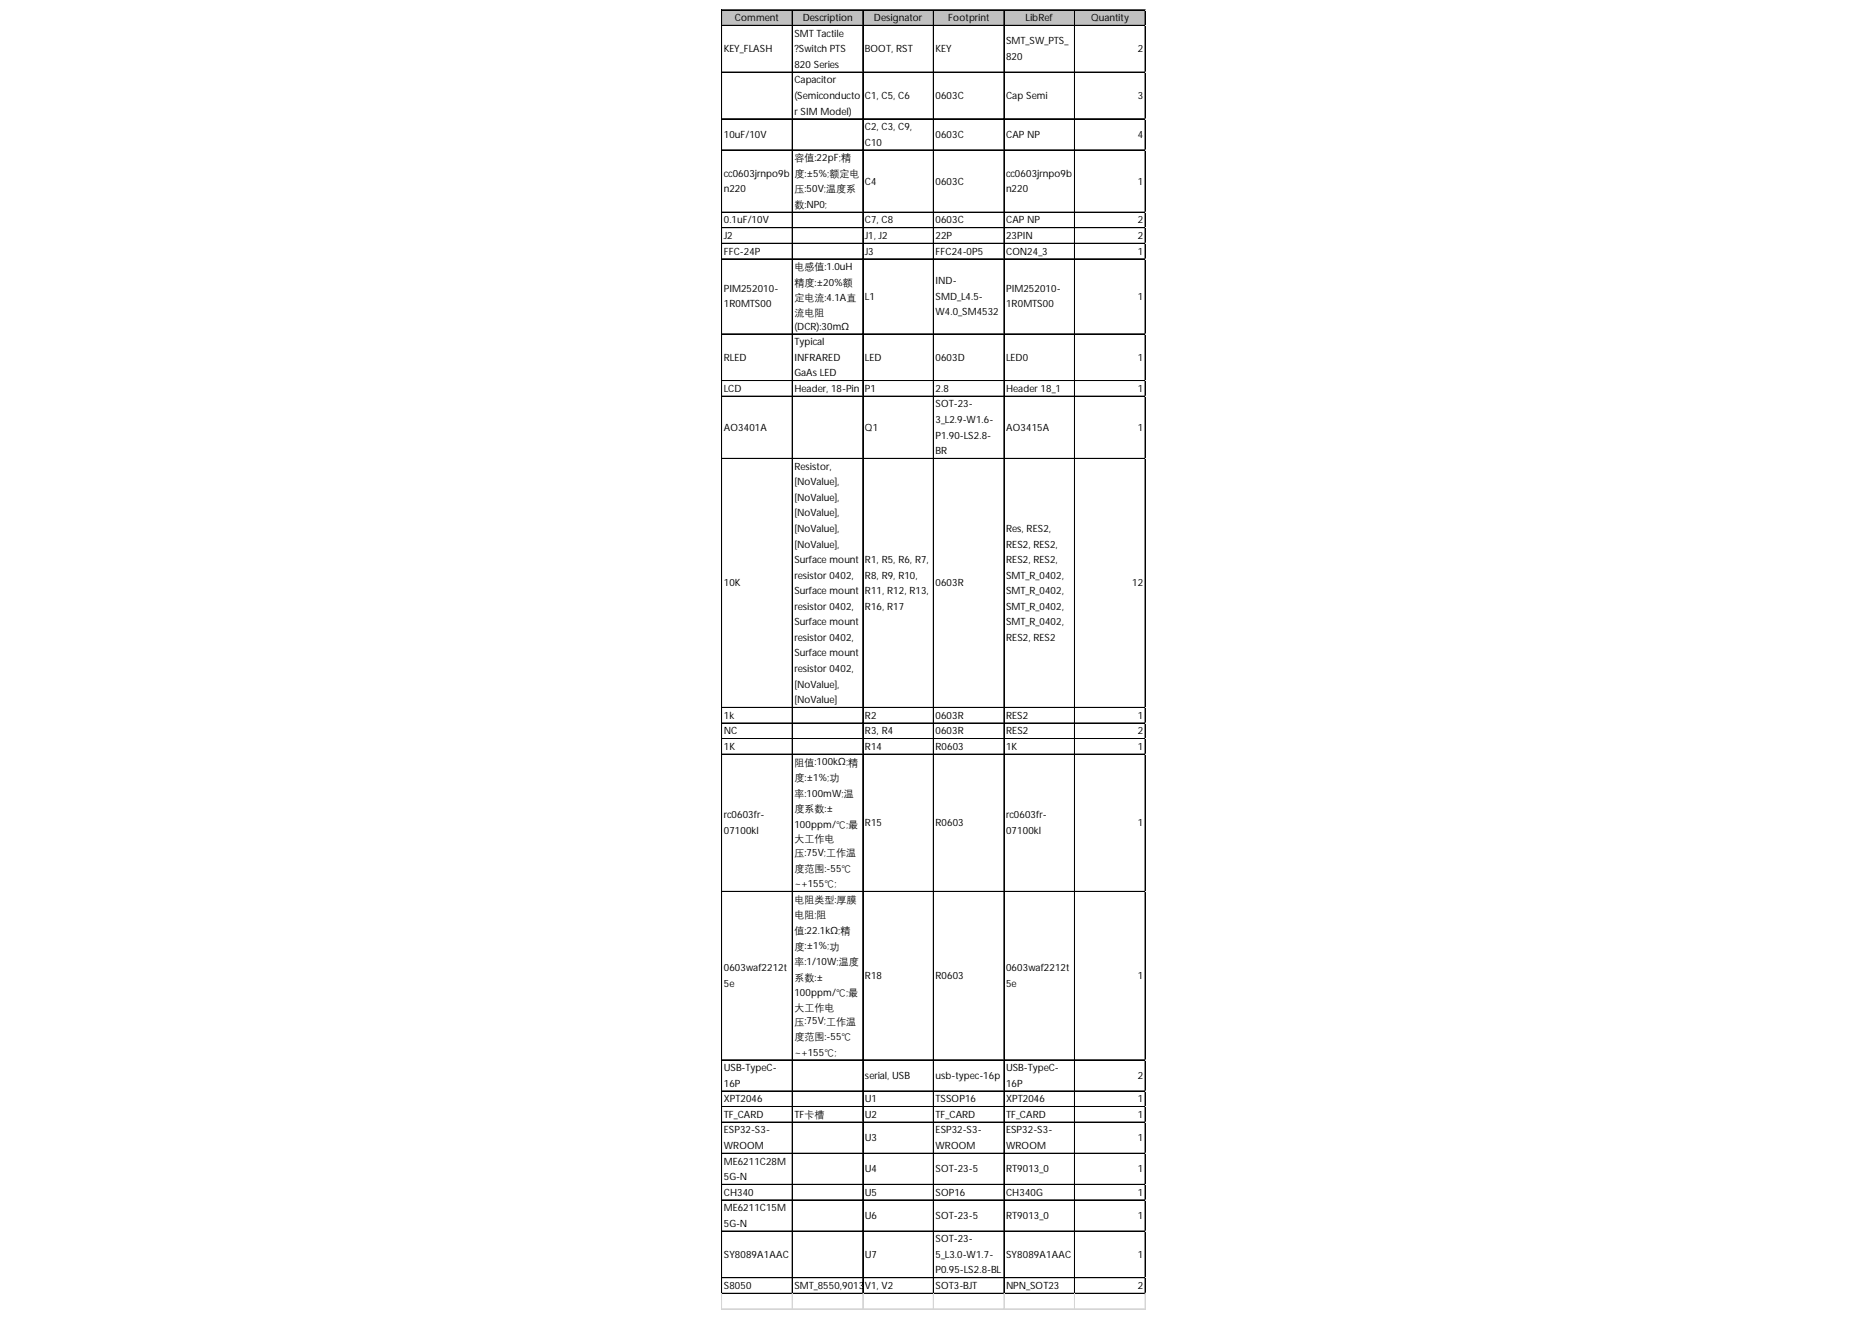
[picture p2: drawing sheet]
<svg xmlns="http://www.w3.org/2000/svg" width="297mm" height="210mm" viewBox="0 0 297 210" stroke-linecap="round" stroke-linejoin="round" font-family="sans-serif">
<defs><g id="words">
<g font-size="1.6">
<text x="116.7" y="3.4">Comment</text>
<text x="126.2" y="5.8">SMT Tactile</text>
<text x="127.5" y="3.4">Description</text>
<text x="138.8" y="3.4">Designator</text>
<text x="150.6" y="3.4">Footprint</text>
<text x="162.9" y="3.4">LibRef</text>
<text x="173.3" y="3.4">Quantity</text>
<text x="115" y="8.3">KEY_FLASH</text>
<text x="126.2" y="8.3">?Switch PTS</text>
<text x="126.2" y="10.8">820 Series</text>
<text x="137.4" y="8.3">BOOT, RST</text>
<text x="148.6" y="8.3">KEY</text>
<text x="159.8" y="7.1">SMT_SW_PTS_</text>
<text x="159.8" y="9.5">820</text>
<text x="180.7" y="8.3">2</text>
<text x="126.2" y="13.2">Capacitor</text>
<text x="126.2" y="15.7">(Semiconducto</text>
<text x="137.4" y="15.7">C1, C5, C6</text>
<text x="148.6" y="15.7">0603C</text>
<text x="159.8" y="15.7">Cap Semi</text>
<text x="180.7" y="15.7">3</text>
<text x="115" y="21.9">10uF/10V</text>
<text x="126.2" y="18.2">r SIM Model)</text>
<text x="137.4" y="20.7">C2, C3, C9,</text>
<text x="137.4" y="23.1">C10</text>
<text x="148.6" y="21.9">0603C</text>
<text x="159.8" y="21.9">CAP NP</text>
<text x="180.7" y="21.9">4</text>
<text x="115" y="28.1">cc0603jrnpo9b</text>
<text x="126.2" y="25.6">容值:22pF;精</text>
<text x="126.2" y="28.1">度:±5%;额定电</text>
<text x="137.4" y="29.3">C4</text>
<text x="148.6" y="29.3">0603C</text>
<text x="159.8" y="28.1">cc0603jrnpo9b</text>
<text x="180.7" y="29.3">1</text>
<text x="115" y="30.5">n220</text>
<text x="115" y="35.5">0.1uF/10V</text>
<text x="126.2" y="30.6">压:50V;温度系</text>
<text x="126.2" y="33">数:NP0;</text>
<text x="137.4" y="35.5">C7, C8</text>
<text x="148.6" y="35.5">0603C</text>
<text x="159.8" y="30.5">n220</text>
<text x="159.8" y="35.5">CAP NP</text>
<text x="180.7" y="35.5">2</text>
<text x="115" y="38">J2</text>
<text x="115" y="40.4">FFC-24P</text>
<text x="137.4" y="38">J1, J2</text>
<text x="137.4" y="40.4">J3</text>
<text x="148.6" y="38">22P</text>
<text x="148.6" y="40.4">FFC24-0P5</text>
<text x="159.8" y="38">23PIN</text>
<text x="159.8" y="40.4">CON24_3</text>
<text x="180.7" y="38">2</text>
<text x="180.7" y="40.4">1</text>
<text x="115" y="46.3">PIM252010-</text>
<text x="126.2" y="42.9">电感值:1.0uH</text>
<text x="126.2" y="45.4">精度:±20%额</text>
<text x="126.2" y="47.9">定电流:4.1A直</text>
<text x="137.4" y="47.6">L1</text>
<text x="148.6" y="45.1">IND-</text>
<text x="148.6" y="47.6">SMD_L4.5-</text>
<text x="159.8" y="46.3">PIM252010-</text>
<text x="180.7" y="47.6">1</text>
<text x="115" y="48.8">1R0MTS00</text>
<text x="126.2" y="50.1">流电阻</text>
<text x="126.2" y="52.3">(DCR):30mΩ</text>
<text x="148.6" y="50">W4.0_SM4532</text>
<text x="159.8" y="48.8">1R0MTS00</text>
<text x="115" y="57.3">RLED</text>
<text x="126.2" y="54.8">Typical</text>
<text x="126.2" y="57.3">INFRARED</text>
<text x="126.2" y="59.8">GaAs LED</text>
<text x="137.4" y="57.3">LED</text>
<text x="148.6" y="57.3">0603D</text>
<text x="159.8" y="57.3">LED0</text>
<text x="180.7" y="57.3">1</text>
<text x="115" y="62.2">LCD</text>
<text x="126.2" y="62.2">Header, 18-Pin</text>
<text x="137.4" y="62.2">P1</text>
<text x="148.6" y="62.2">2.8</text>
<text x="148.6" y="64.7">SOT-23-</text>
<text x="159.8" y="62.2">Header 18_1</text>
<text x="180.7" y="62.2">1</text>
<text x="115" y="68.4">AO3401A</text>
<text x="137.4" y="68.4">Q1</text>
<text x="148.6" y="67.2">3_L2.9-W1.6-</text>
<text x="148.6" y="69.6">P1.90-LS2.8-</text>
<text x="159.8" y="68.4">AO3415A</text>
<text x="180.7" y="68.4">1</text>
<text x="126.2" y="74.6">Resistor,</text>
<text x="126.2" y="77.1">[NoValue],</text>
<text x="148.6" y="72.1">BR</text>
<text x="126.2" y="79.5">[NoValue],</text>
<text x="126.2" y="82">[NoValue],</text>
<text x="126.2" y="84.5">[NoValue],</text>
<text x="126.2" y="86.9">[NoValue],</text>
<text x="126.2" y="89.4">Surface mount</text>
<text x="137.4" y="89.4">R1, R5, R6, R7,</text>
<text x="159.8" y="84.5">Res, RES2,</text>
<text x="159.8" y="86.9">RES2, RES2,</text>
<text x="159.8" y="89.4">RES2, RES2,</text>
<text x="115" y="93.1">10K</text>
<text x="126.2" y="91.9">resistor 0402,</text>
<text x="126.2" y="94.3">Surface mount</text>
<text x="137.4" y="91.9">R8, R9, R10,</text>
<text x="137.4" y="94.3">R11, R12, R13,</text>
<text x="148.6" y="93.1">0603R</text>
<text x="159.8" y="91.9">SMT_R_0402,</text>
<text x="159.8" y="94.3">SMT_R_0402,</text>
<text x="179.9" y="93.1">12</text>
<text x="126.2" y="96.8">resistor 0402,</text>
<text x="126.2" y="99.3">Surface mount</text>
<text x="126.2" y="101.8">resistor 0402,</text>
<text x="137.4" y="96.8">R16, R17</text>
<text x="159.8" y="96.8">SMT_R_0402,</text>
<text x="159.8" y="99.3">SMT_R_0402,</text>
<text x="159.8" y="101.8">RES2, RES2</text>
<text x="126.2" y="104.2">Surface mount</text>
<text x="126.2" y="106.7">resistor 0402,</text>
<text x="126.2" y="109.2">[NoValue],</text>
<text x="126.2" y="111.6">[NoValue]</text>
<text x="115" y="114.1">1k</text>
<text x="115" y="116.6">NC</text>
<text x="115" y="119.1">1K</text>
<text x="137.4" y="114.1">R2</text>
<text x="137.4" y="116.6">R3, R4</text>
<text x="137.4" y="119.1">R14</text>
<text x="148.6" y="114.1">0603R</text>
<text x="148.6" y="116.6">0603R</text>
<text x="148.6" y="119.1">R0603</text>
<text x="159.8" y="114.1">RES2</text>
<text x="159.8" y="116.6">RES2</text>
<text x="159.8" y="119.1">1K</text>
<text x="180.7" y="114.1">1</text>
<text x="180.7" y="116.6">2</text>
<text x="180.7" y="119.1">1</text>
<text x="126.2" y="121.5">阻值:100kΩ;精</text>
<text x="126.2" y="124">度:±1%;功</text>
<text x="115" y="129.9">rc0603fr-</text>
<text x="126.2" y="126.5">率:100mW;温</text>
<text x="126.2" y="129">度系数:±</text>
<text x="126.2" y="131.4">100ppm/℃;最</text>
<text x="137.4" y="131.2">R15</text>
<text x="148.6" y="131.2">R0603</text>
<text x="159.8" y="129.9">rc0603fr-</text>
<text x="180.7" y="131.2">1</text>
<text x="115" y="132.4">07100kl</text>
<text x="126.2" y="133.7">大工作电</text>
<text x="126.2" y="135.9">压:75V;工作温</text>
<text x="159.8" y="132.4">07100kl</text>
<text x="126.2" y="138.4">度范围:-55℃</text>
<text x="126.2" y="140.9">~+155℃;</text>
<text x="126.2" y="143.3">电阻类型:厚膜</text>
<text x="126.2" y="145.8">电阻;阻</text>
<text x="126.2" y="148.3">值:22.1kΩ;精</text>
<text x="115" y="154.2">0603waf2212t</text>
<text x="126.2" y="150.8">度:±1%;功</text>
<text x="126.2" y="153.2">率:1/10W;温度</text>
<text x="126.2" y="155.7">系数:±</text>
<text x="137.4" y="155.4">R18</text>
<text x="148.6" y="155.4">R0603</text>
<text x="159.8" y="154.2">0603waf2212t</text>
<text x="180.7" y="155.4">1</text>
<text x="115" y="156.7">5e</text>
<text x="126.2" y="158.2">100ppm/℃;最</text>
<text x="126.2" y="160.5">大工作电</text>
<text x="159.8" y="156.7">5e</text>
<text x="126.2" y="162.7">压:75V;工作温</text>
<text x="126.2" y="165.1">度范围:-55℃</text>
<text x="126.2" y="167.6">~+155℃;</text>
<text x="115" y="170.1">USB-TypeC-</text>
<text x="115" y="172.5">16P</text>
<text x="137.4" y="171.3">serial, USB</text>
<text x="148.6" y="171.3">usb-typec-16p</text>
<text x="159.8" y="170.1">USB-TypeC-</text>
<text x="159.8" y="172.5">16P</text>
<text x="180.7" y="171.3">2</text>
<text x="115" y="175">XPT2046</text>
<text x="115" y="177.5">TF_CARD</text>
<text x="115" y="180">ESP32-S3-</text>
<text x="126.2" y="177.5">TF卡槽</text>
<text x="137.4" y="175">U1</text>
<text x="137.4" y="177.5">U2</text>
<text x="148.6" y="175">TSSOP16</text>
<text x="148.6" y="177.5">TF_CARD</text>
<text x="148.6" y="180">ESP32-S3-</text>
<text x="159.8" y="175">XPT2046</text>
<text x="159.8" y="177.5">TF_CARD</text>
<text x="159.8" y="180">ESP32-S3-</text>
<text x="180.7" y="175">1</text>
<text x="180.7" y="177.5">1</text>
<text x="115" y="182.4">WROOM</text>
<text x="115" y="184.9">ME6211C28M</text>
<text x="137.4" y="181.2">U3</text>
<text x="148.6" y="182.4">WROOM</text>
<text x="159.8" y="182.4">WROOM</text>
<text x="180.7" y="181.2">1</text>
<text x="115" y="187.4">5G-N</text>
<text x="115" y="189.8">CH340</text>
<text x="137.4" y="186.1">U4</text>
<text x="137.4" y="189.8">U5</text>
<text x="148.6" y="186.1">SOT-23-5</text>
<text x="148.6" y="189.8">SOP16</text>
<text x="159.8" y="186.1">RT9013_0</text>
<text x="159.8" y="189.8">CH340G</text>
<text x="180.7" y="186.1">1</text>
<text x="180.7" y="189.8">1</text>
<text x="115" y="192.3">ME6211C15M</text>
<text x="115" y="194.8">5G-N</text>
<text x="137.4" y="193.6">U6</text>
<text x="148.6" y="193.6">SOT-23-5</text>
<text x="148.6" y="197.3">SOT-23-</text>
<text x="159.8" y="193.6">RT9013_0</text>
<text x="180.7" y="193.6">1</text>
<text x="115" y="199.7">SY8089A1AAC</text>
<text x="137.4" y="199.7">U7</text>
<text x="148.6" y="199.7">5_L3.0-W1.7-</text>
<text x="148.6" y="202.2">P0.95-LS2.8-BL</text>
<text x="159.8" y="199.7">SY8089A1AAC</text>
<text x="180.7" y="199.7">1</text>
<text x="115" y="204.7">S8050</text>
<text x="126.2" y="204.7">SMT_8550,9013</text>
<text x="137.4" y="204.7">V1, V2</text>
<text x="148.6" y="204.7">SOT3-BJT</text>
<text x="159.8" y="204.7">NPN_SOT23</text>
<text x="180.7" y="204.7">2</text>
</g>
</g></defs>
<path d="M114.7 1.6h67.3v2.5h-67.3z" fill="#c0c0c0"/>
<g fill="none" stroke="#000" stroke-width=".16">
<path d="M114.6 1.6v203.8M114.7 1.6v203.8M114.7 1.6h67.3M114.7 4h67.3M114.7 4.1h67.3M114.7 11.4h67.3M114.7 11.5h67.3M114.7 18.9h67.3M125.8 1.6v203.8M125.9 1.6v203.8M137 1.6v203.8M137.1 1.6v203.8"/>
<path d="M148.3 1.6v203.8M159.5 1.6v203.8M170.7 1.6v203.8M181.9 1.6v203.8M114.7 23.8h67.3M114.7 33.7h67.3M114.7 36.2h67.3M114.7 38.6h67.3M114.7 38.7h67.3M114.7 41.1h67.3M114.7 53h67.3M114.7 53.1h67.3"/>
<path d="M114.7 60.4h67.3M114.7 60.5h67.3M114.7 62.9h67.3M114.7 72.8h67.3M114.7 112.3h67.3M114.7 112.4h67.3M114.7 114.8h67.3M114.7 117.3h67.3M114.7 119.7h67.3M114.7 119.8h67.3M114.7 141.5h67.3M114.7 141.6h67.3"/>
<path d="M114.7 168.3h67.3M114.7 173.2h67.3M114.7 173.3h67.3M114.7 175.7h67.3M114.7 178.2h67.3M114.7 183.1h67.3M114.7 188h67.3M114.7 188.1h67.3M114.7 190.5h67.3M114.7 190.6h67.3M114.7 195.5h67.3M114.7 202.9h67.3"/>
<path d="M114.7 205.3h67.3M114.7 205.4h67.3"/>
</g>
<path d="M182 1.6h.1M114.6 205.4v2.5M114.7 205.4v2.5M125.8 205.4v2.5M125.9 205.4v2.5M137 205.4v2.5M137.1 205.4v2.5M148.3 205.4v2.5M159.5 205.4v2.5M170.7 205.4v2.5M181.9 205.4v2.5" fill="none" stroke="#d4d4d4" stroke-width=".16"/>
<path d="M182 4h.1" fill="none" stroke="#d4d4d4" stroke-width=".16"/>
<path d="M182 4v.1z" fill="#d4d4d4"/>
<path d="M182 11.4h.1" fill="none" stroke="#d4d4d4" stroke-width=".16"/>
<path d="M182 11.4v.1z" fill="#d4d4d4"/>
<path d="M182 18.9h.1" fill="none" stroke="#d4d4d4" stroke-width=".16"/>
<path d="M182 23.8h.1" fill="none" stroke="#d4d4d4" stroke-width=".16"/>
<path d="M182 23.8v.1z" fill="#d4d4d4"/>
<path d="M182 33.7h.1" fill="none" stroke="#d4d4d4" stroke-width=".16"/>
<path d="M182 33.7v.1z" fill="#d4d4d4"/>
<path d="M182 36.2h.1" fill="none" stroke="#d4d4d4" stroke-width=".16"/>
<path d="M182 38.6h.1" fill="none" stroke="#d4d4d4" stroke-width=".16"/>
<path d="M182 38.6v.1z" fill="#d4d4d4"/>
<path d="M182 41.1h.1" fill="none" stroke="#d4d4d4" stroke-width=".16"/>
<path d="M182 41.1v.1z" fill="#d4d4d4"/>
<path d="M182 53h.1" fill="none" stroke="#d4d4d4" stroke-width=".16"/>
<path d="M182 53v.1z" fill="#d4d4d4"/>
<path d="M182 60.4h.1" fill="none" stroke="#d4d4d4" stroke-width=".16"/>
<path d="M182 60.4v.1z" fill="#d4d4d4"/>
<path d="M182 62.9h.1" fill="none" stroke="#d4d4d4" stroke-width=".16"/>
<path d="M182 62.9v.1z" fill="#d4d4d4"/>
<path d="M182 72.8h.1" fill="none" stroke="#d4d4d4" stroke-width=".16"/>
<path d="M182 72.8v.1z" fill="#d4d4d4"/>
<path d="M182 112.3h.1" fill="none" stroke="#d4d4d4" stroke-width=".16"/>
<path d="M182 112.3v.1z" fill="#d4d4d4"/>
<path d="M182 114.8h.1" fill="none" stroke="#d4d4d4" stroke-width=".16"/>
<path d="M182 114.8v.1z" fill="#d4d4d4"/>
<path d="M182 117.3h.1" fill="none" stroke="#d4d4d4" stroke-width=".16"/>
<path d="M182 119.7h.1" fill="none" stroke="#d4d4d4" stroke-width=".16"/>
<path d="M182 119.7v.1z" fill="#d4d4d4"/>
<path d="M182 141.5h.1" fill="none" stroke="#d4d4d4" stroke-width=".16"/>
<path d="M182 141.5v.1z" fill="#d4d4d4"/>
<path d="M182 168.3h.1" fill="none" stroke="#d4d4d4" stroke-width=".16"/>
<path d="M182 168.3v.1z" fill="#d4d4d4"/>
<path d="M182 173.2h.1" fill="none" stroke="#d4d4d4" stroke-width=".16"/>
<path d="M182 173.2v.1z" fill="#d4d4d4"/>
<path d="M182 175.7h.1" fill="none" stroke="#d4d4d4" stroke-width=".16"/>
<path d="M182 175.7v.1z" fill="#d4d4d4"/>
<path d="M182 178.2h.1" fill="none" stroke="#d4d4d4" stroke-width=".16"/>
<path d="M182 183.1h.1" fill="none" stroke="#d4d4d4" stroke-width=".16"/>
<path d="M182 183.1v.1z" fill="#d4d4d4"/>
<path d="M182 188h.1" fill="none" stroke="#d4d4d4" stroke-width=".16"/>
<path d="M182 188v.1z" fill="#d4d4d4"/>
<path d="M182 190.5h.1" fill="none" stroke="#d4d4d4" stroke-width=".16"/>
<path d="M182 190.5v.1z" fill="#d4d4d4"/>
<path d="M182 195.5h.1" fill="none" stroke="#d4d4d4" stroke-width=".16"/>
<path d="M182 202.9h.1" fill="none" stroke="#d4d4d4" stroke-width=".16"/>
<path d="M182 202.9v.1z" fill="#d4d4d4"/>
<path d="M182 205.3h.1" fill="none" stroke="#d4d4d4" stroke-width=".16"/>
<path d="M182 205.3v.1z" fill="#d4d4d4"/>
<path d="M114.6 207.8h67.4M114.6 207.9h67.4" fill="none" stroke="#d4d4d4" stroke-width=".16"/>
<use href="#words"/>
</svg>
